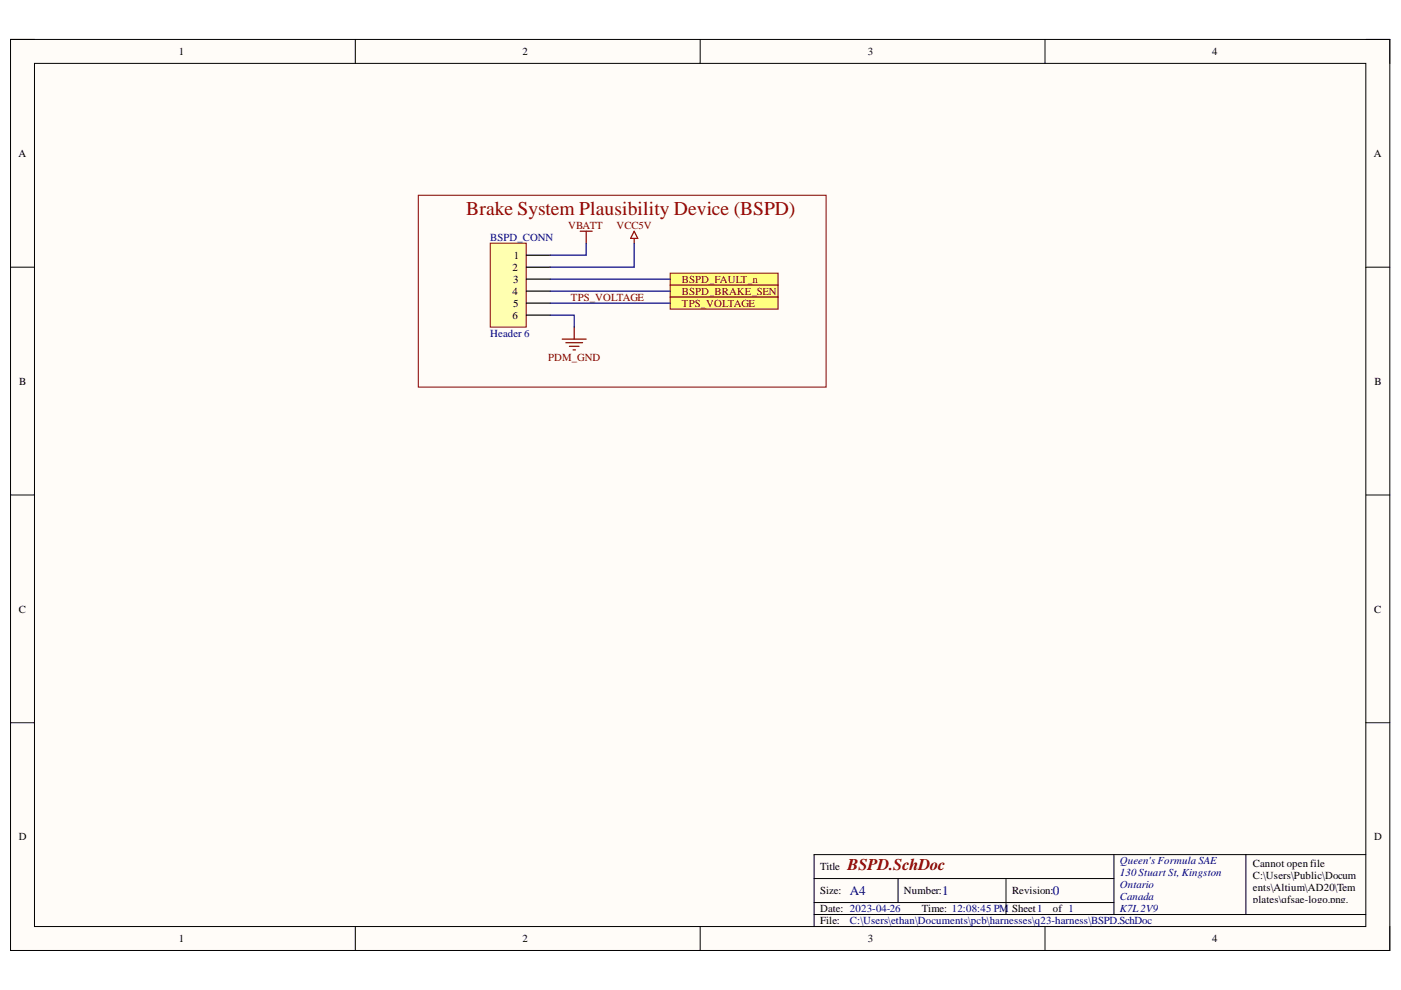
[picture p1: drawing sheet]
<svg xmlns="http://www.w3.org/2000/svg" width="297mm" height="210mm" viewBox="0 0 297 210" stroke-linecap="round" stroke-linejoin="round" font-family="sans-serif">
<defs><g id="words">
<text font-size="4.1" fill="#980000" x="98.9" y="45.6">Brake System Plausibility Device (BSPD)</text>
<text font-size="3.5" fill="#800000" x="179.7" y="184.5">BSPD.SchDoc</text>
<g font-size="2.8" fill="#000080">
<text x="180.2" y="189.8">A4</text>
<text x="199.8" y="189.8">1</text>
<text x="223.2" y="189.8">0</text>
</g>
<g font-size="2.3">
<text x="37.9" y="11.7">1</text>
<text x="110.8" y="11.7">2</text>
<text x="184" y="11.7">3</text>
<text x="257" y="11.7">4</text>
<text x="3.9" y="33.3">A</text>
<text x="291.3" y="33.3">A</text>
<text x="108.7" y="57.4">2</text>
<text x="108.8" y="60">3</text>
<text x="108.9" y="54.9">1</text>
<text x="108.7" y="62.5">4</text>
<text x="108.8" y="65.1">5</text>
<text x="108.7" y="67.6">6</text>
<text x="4.1" y="81.6">B</text>
<text x="291.4" y="81.6">B</text>
<text x="4" y="129.9">C</text>
<text x="291.3" y="129.9">C</text>
<text x="4" y="178.2">D</text>
<text x="291.3" y="178.2">D</text>
<text x="173.9" y="184.5">Title</text>
<text x="265.6" y="183.9">Cannot open file</text>
<text x="173.9" y="189.6">Size:</text>
<text x="191.6" y="189.6">Number:</text>
<text x="214.6" y="189.6">Revision:</text>
<text x="265.6" y="186.5">C:\Users\Public\Docum</text>
<text x="265.6" y="189">ents\Altium\AD20\Tem</text>
<text x="265.6" y="191.5">plates\qfsae-logo.png.</text>
<text x="173.9" y="193.4">Date: 2023-04-26</text>
<text x="173.9" y="195.9">File:</text>
<text x="195.4" y="193.4">Time: 12:08:45 PM</text>
<text x="214.6" y="193.4">Sheet1</text>
<text x="223.2" y="193.4">of 1</text>
<text x="265.6" y="194.1">File does not exist.</text>
<text x="37.9" y="199.7">1</text>
<text x="110.8" y="199.7">2</text>
<text x="184" y="199.7">3</text>
<text x="257" y="199.7">4</text>
</g>
<g font-size="2.3" fill="#000080">
<text x="103.9" y="51.1">BSPD_CONN</text>
<text x="103.9" y="71.4">Header 6</text>
<text x="237.4" y="183.2">Queen's Formula SAE</text>
<text x="237.4" y="185.8">130 Stuart St, Kingston</text>
<text x="237.4" y="188.3">Ontario</text>
<text x="237.4" y="190.9">Canada</text>
<text x="180.2" y="195.9">C:\Users\ethan\Documents\pcb\harnesses\q23-harness\BSPD.SchDoc</text>
<text x="237.4" y="193.4">K7L 2V9</text>
</g>
<g font-size="2.3" fill="#800000">
<text x="120.4" y="48.6">VBATT</text>
<text x="130.7" y="48.6">VCC5V</text>
<text x="144.6" y="60">BSPD_FAULT_n</text>
<text x="121" y="63.8">TPS_VOLTAGE</text>
<text x="144.6" y="62.5">BSPD_BRAKE_SEN</text>
<text x="144.6" y="65.1">TPS_VOLTAGE</text>
<text x="116.2" y="76.5">PDM_GND</text>
</g>
</g></defs>
<path d="M2.2 8.4h292.5v193.1h-292.5z" fill-rule="evenodd" fill="#fffcf8"/>
<path d="M2.2 8.4h292.5v193.1h-292.5z" fill="none" stroke="#000" stroke-width=".21"/>
<path d="M7.3 13.4h282.3v183h-282.3z" fill-rule="evenodd" fill="#fffcf8"/>
<g fill="none" stroke="#000" stroke-width=".21">
<path d="M2.2 8.4h5.1M7.3 13.4h282.3v183h-282.3zM75.3 8.4v5M148.4 8.4v5M221.6 8.4v5M289.6 8.4h5.1v5M2.2 56.7h5.1M289.6 56.7h5.1M2.2 104.9h5.1M289.6 104.9h5.1M2.2 153.2h5.1M289.6 153.2h5.1"/>
<path d="M75.3 196.4v5.1M148.4 196.4v5.1M172.6 186.3h63.6M172.6 193.9h117M172.6 191.4h63.6M190.4 186.3v5.1M213.3 186.3v7.6M221.6 196.4v5.1M236.2 181.2v12.7M264.2 181.2v12.7M289.6 181.2h-117v15.2M294.7 196.4v5.1"/>
</g>
<path d="M88.7 41.4h86.5v40.7h-86.5z" fill="none" stroke="#800000" stroke-width=".21"/>
<path d="M103.9 51.6h7.7v17.8h-7.7z" fill-rule="evenodd" fill="#ffffb0"/>
<path d="M103.9 51.6h7.7v17.8h-7.7z" fill="none" stroke="#800000" stroke-width=".21"/>
<path d="M111.6 54.1h5.1M111.6 56.7h5.1M111.6 59.2h5.1M111.6 61.7h5.1M111.6 64.3h5.1M111.6 66.8h5.1" fill="none" stroke="#000" stroke-width=".25"/>
<path d="M123 49h2.6M124.3 49v2.6M134.5 49l.7 1.5h-1.5zM134.5 50.5v1.1" fill="none" stroke="#800000" stroke-width=".25"/>
<path d="M142.1 57.9h22.9v2.6h-22.9z" fill-rule="evenodd" fill="#ffff80"/>
<path d="M142.1 57.9h22.9v2.6h-22.9z" fill="none" stroke="#800000" stroke-width=".21"/>
<path d="M142.1 60.5h22.9v2.5h-22.9z" fill-rule="evenodd" fill="#ffff80"/>
<path d="M142.1 60.5h22.9v2.5h-22.9z" fill="none" stroke="#800000" stroke-width=".21"/>
<path d="M119.2 71.9h5.1M120 72.7h3.5M120.7 73.4h2.1M121.5 74.2h.5M121.7 69.4v2.5" fill="none" stroke="#800000" stroke-width=".25"/>
<path d="M116.7 59.2h25.4M124.3 51.6v2.5h-7.6M134.5 51.6v5.1h-17.8M116.7 66.8h5v2.6M116.7 61.7h25.4" fill="none" stroke="#000080" stroke-width=".25"/>
<path d="M142.1 63h22.9v2.5h-22.9z" fill-rule="evenodd" fill="#ffff80"/>
<path d="M142.1 63h22.9v2.5h-22.9z" fill="none" stroke="#800000" stroke-width=".21"/>
<path d="M116.7 64.3h25.4" fill="none" stroke="#000080" stroke-width=".25"/>
<use href="#words"/>
</svg>
